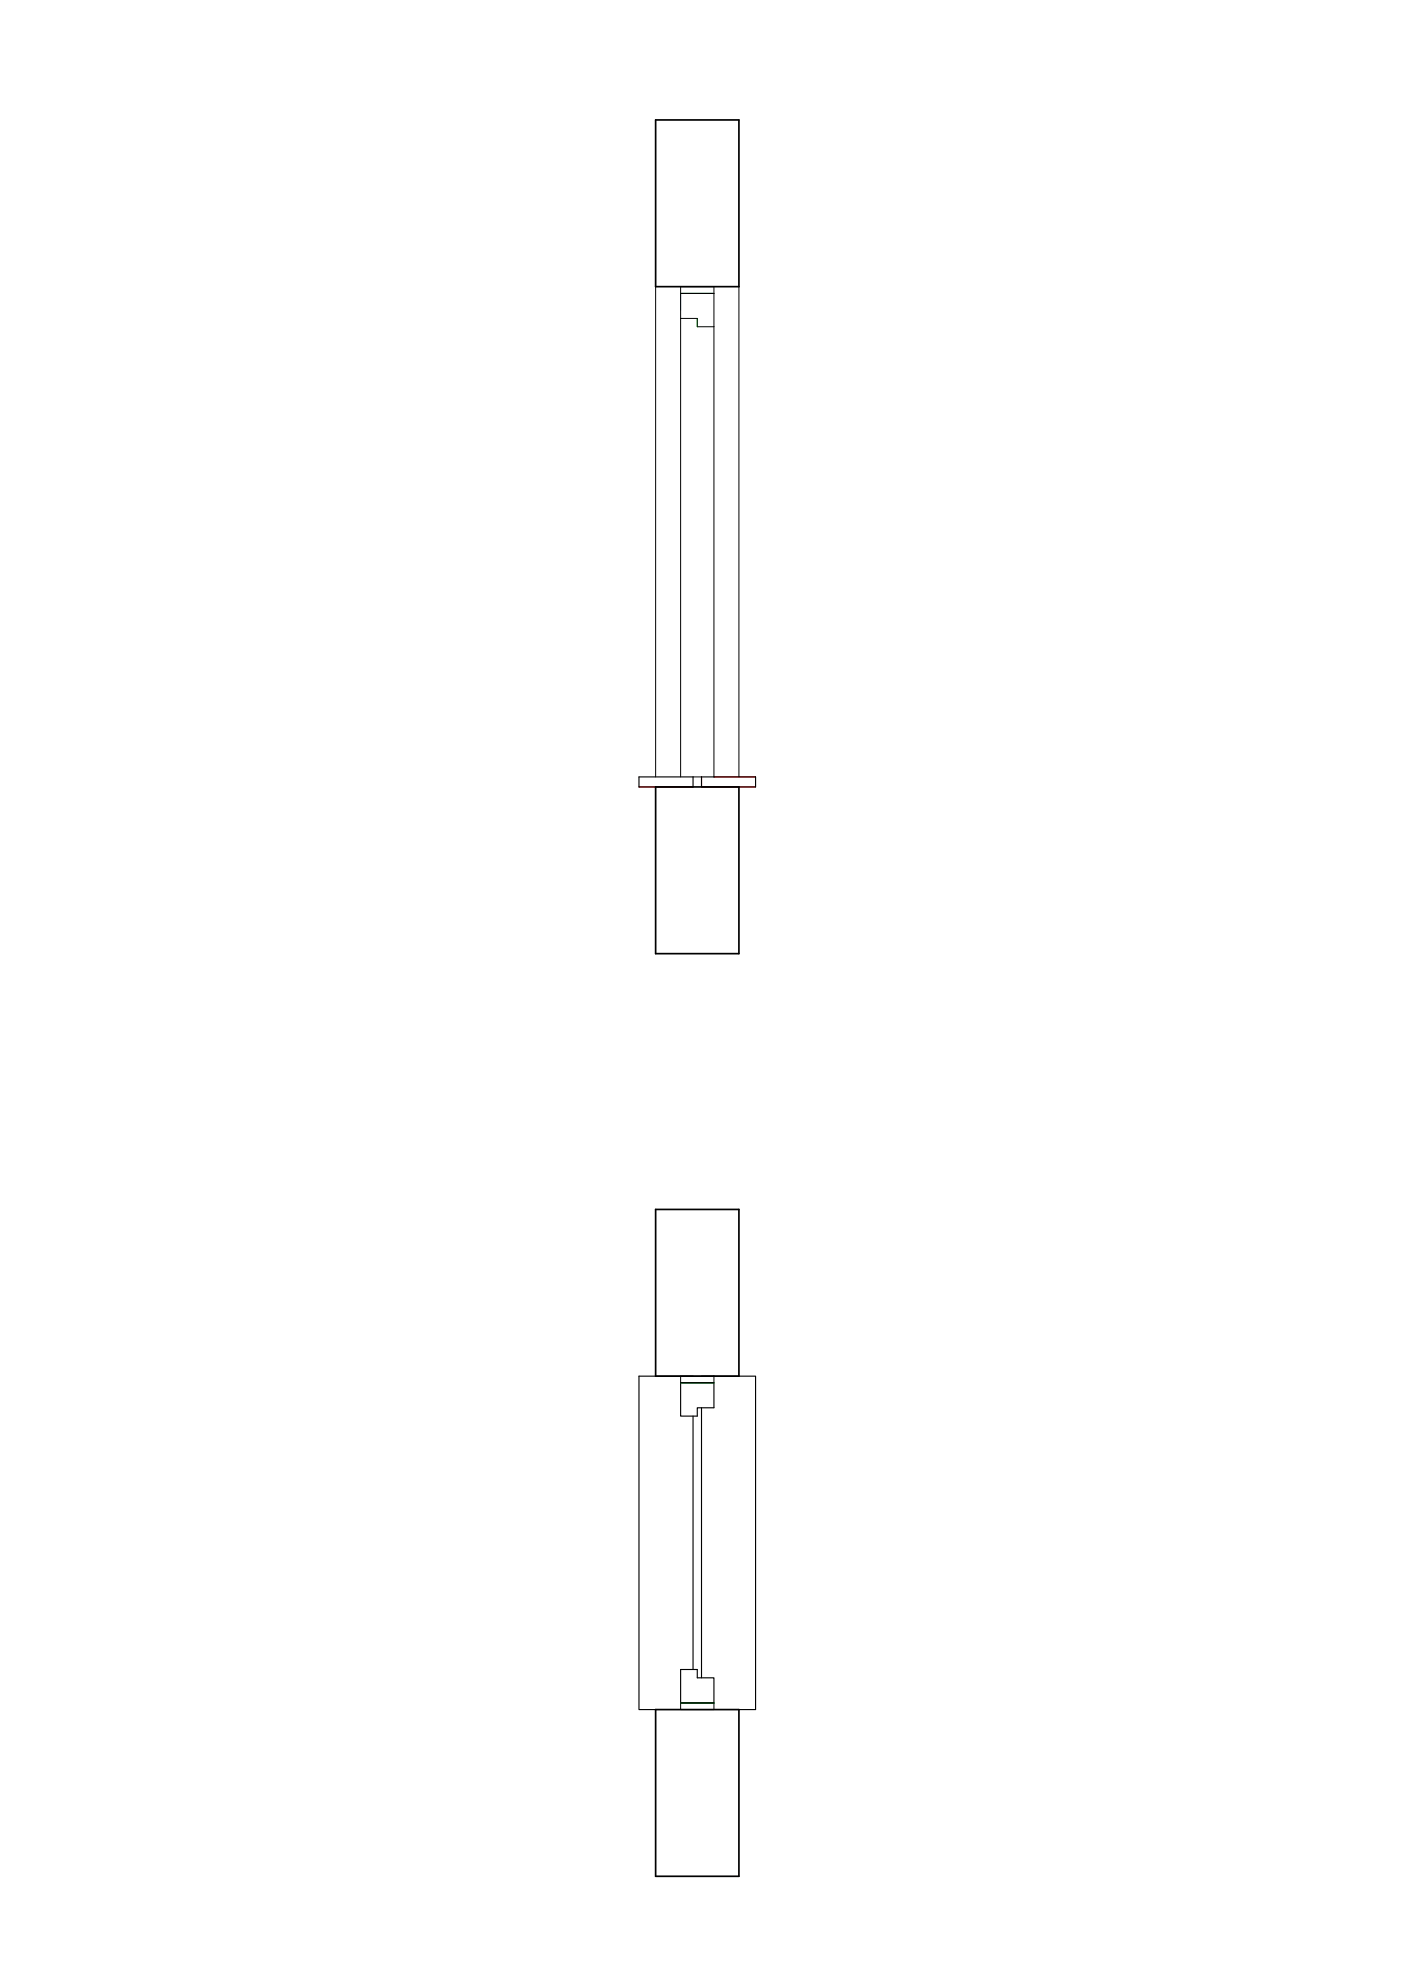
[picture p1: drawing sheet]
<svg xmlns="http://www.w3.org/2000/svg" width="420mm" height="594mm" viewBox="0 0 420 594" stroke-linecap="round" stroke-linejoin="round" font-family="sans-serif">
<!-- layer: lastre -->
<path d="M191.6 236h16.2M210.4 233v3h16.2M214.1 233h12.5" fill="none" stroke="#f00" stroke-width=".34"/>
<!-- layer: muro -->
<path d="M196.6 36h25v50h-25zM196.6 236h25v50h-25zM196.6 362.7h25v50h-25zM196.6 512.7h25v50h-25z" fill="none" stroke="#000" stroke-width=".51"/>
<!-- layer: lastre -->
<path d="M191.6 233h16.2v3h-16.2zM210.4 233h16.2v3h-16.2zM207.8 412.7h-16.2v100h5M210.4 412.7h16.2v100h-5M207.8 424.7v76M210.4 422.2v81" fill="none" stroke="#000" stroke-width=".34"/>
<!-- layer: controtelaio -->
<path d="M204.1 86h10v2h-10zM204.1 95.5v137.5M214.1 98v135M207.8 233h2.6M204.1 412.7h10v2h-10zM204.1 510.7h10v2h-10z" fill="none" stroke="#000" stroke-width=".3"/>
<path d="M204.1 88h10M204.1 414.7h10M204.1 510.7h10" fill="none" stroke="#2776bb" stroke-width=".3"/>
<!-- layer: telaio -->
<path d="M204.1 88h10v10h-5v-2.5h-5z" fill="none" stroke="#000" stroke-width=".3"/>
<path d="M209.1 95.5v2.5" fill="none" stroke="#0f0" stroke-width=".3"/>
<path d="M204.1 414.7h10v7.5h-5v2.5h-5zM204.1 500.7h5v2.5h5v7.5h-10z" fill="none" stroke="#000" stroke-width=".34"/>
<!-- layer: muro -->
<path d="M196.6 86v147M221.6 86v147" fill="none" stroke="#000" stroke-width=".3"/>
<!-- layer: telaio -->
<path d="M204.1 88v5" fill="none" stroke="#2776bb" stroke-width=".3"/>
<!-- layer: muro -->
<path d="M204.1 88h10" fill="none" stroke="#0f0" stroke-width=".3"/>
<path d="M204.1 414.7h10M204.1 510.7h10" fill="none" stroke="#0f0" stroke-width=".34"/>
</svg>
